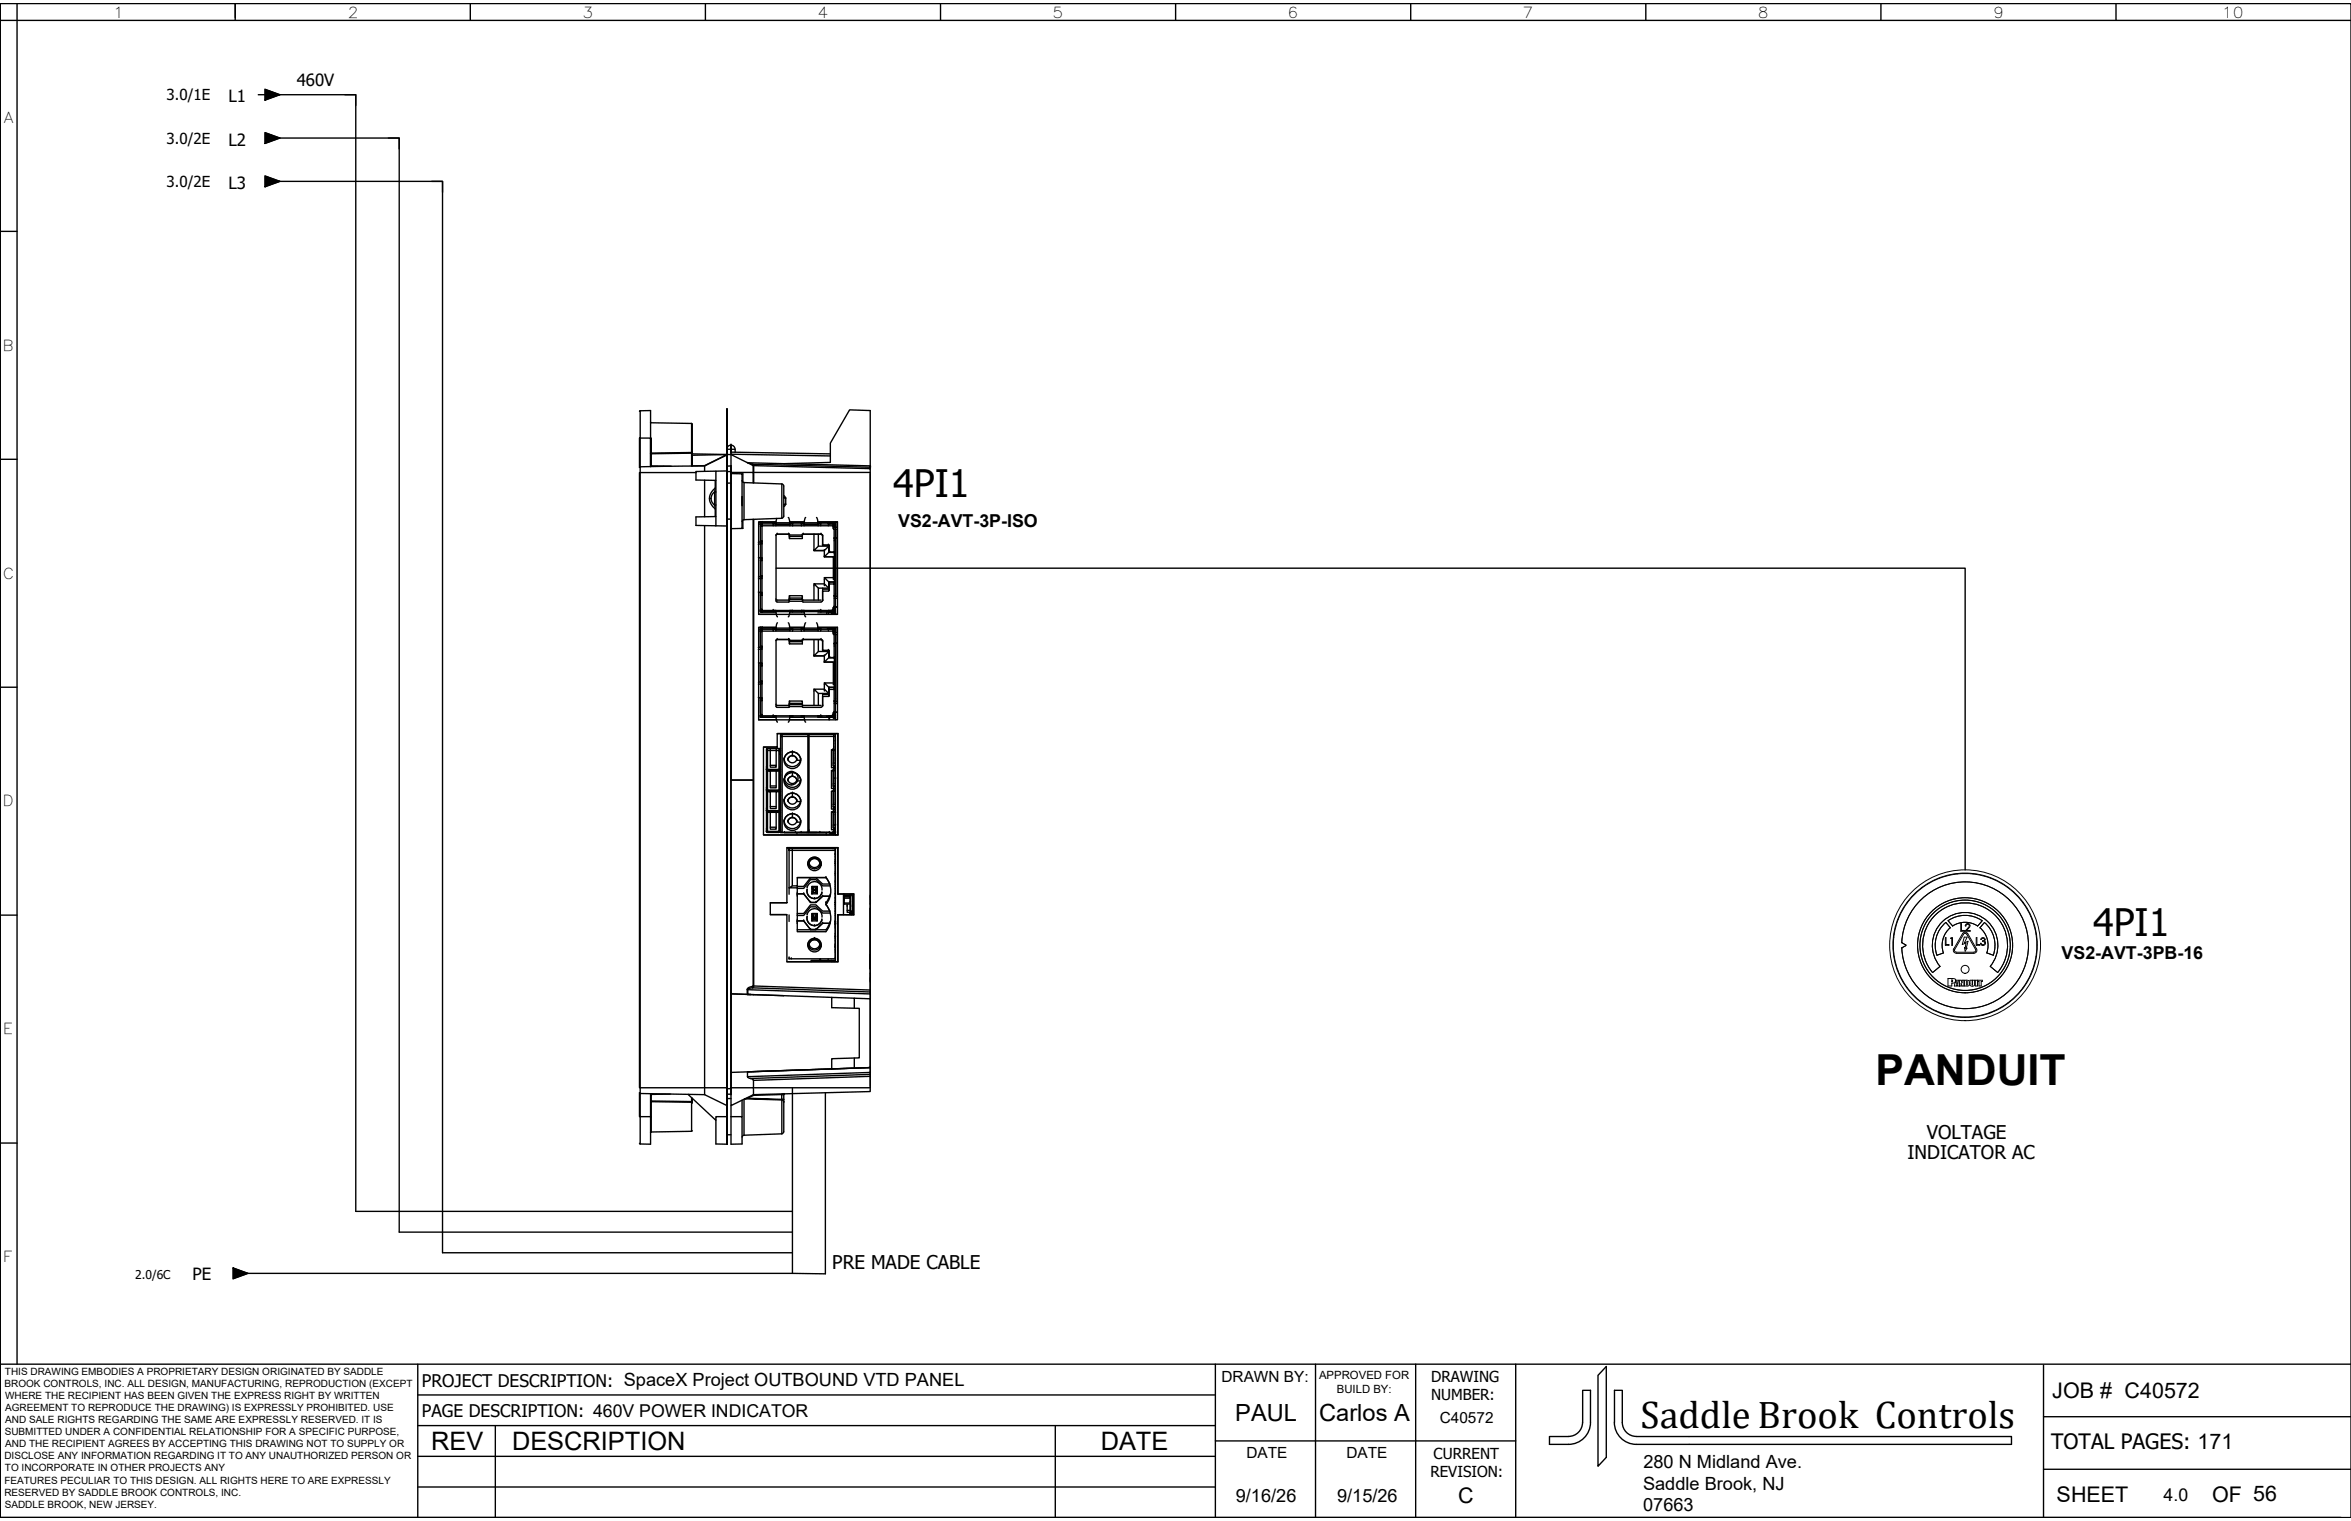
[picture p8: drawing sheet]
<svg xmlns="http://www.w3.org/2000/svg" width="432mm" height="279mm" viewBox="0 0 432 279" stroke-linecap="round" stroke-linejoin="round" font-family="sans-serif">
<defs><g id="words">
<text font-size="7.9" x="344.5" y="199.4">PANDUIT</text>
<text font-size="7.1" x="301.3" y="262.4">Saddle Brook Controls</text>
<g font-size="7">
<text x="164" y="91.3">4PI1</text>
<text x="384.4" y="171.9">4PI1</text>
</g>
<g font-size="4.7">
<text x="79.2" y="266.3">REV</text>
<text x="94" y="266.4">DESCRIPTION</text>
<text x="202.2" y="266.3">DATE</text>
</g>
<g font-size="4.3">
<text x="226.9" y="261.1">PAUL</text>
<text x="242.3" y="261.1">Carlos A</text>
</g>
<g font-size="4">
<text x="376.9" y="256.8">JOB # C40572</text>
<text x="377.7" y="275.9">SHEET</text>
<text x="406.3" y="275.9">OF 56</text>
</g>
<g font-size="3.9">
<text x="376.7" y="266.3">TOTAL PAGES: 171</text>
<text x="267.8" y="276.1">C</text>
</g>
<g font-size="3.5">
<text x="353.9" y="209.1">VOLTAGE</text>
<text x="350.4" y="212.9">INDICATOR AC</text>
<text x="152.9" y="233.2">PRE MADE CABLE</text>
</g>
<g font-size="3.3">
<text x="165" y="96.8">VS2-AVT-3P-ISO</text>
<text x="378.7" y="176.3">VS2-AVT-3PB-16</text>
<text x="301.8" y="269.6">280 N Midland Ave.</text>
<text x="227" y="275.9">9/16/26</text>
<text x="245.6" y="275.9">9/15/26</text>
<text x="301.8" y="273.6">Saddle Brook, NJ</text>
<text x="301.8" y="277.6">07663</text>
</g>
<g font-size="3.2">
<text x="77.5" y="254.8">PROJECT DESCRIPTION: SpaceX Project OUTBOUND VTD PANEL</text>
<text x="77.5" y="260.2">PAGE DESCRIPTION: 460V POWER INDICATOR</text>
<text x="397.4" y="275.7">4.0</text>
</g>
<g font-size="3.1">
<text x="54.5" y="15.7">460V</text>
<text x="42" y="18.8">L1</text>
<text x="42" y="26.8">L2</text>
<text x="42" y="34.7">L3</text>
<text x="35.3" y="235.1">PE</text>
</g>
<g font-size="2.8">
<text x="20.8" y="3.2">1</text>
<text x="63.9" y="3.2">2</text>
<text x="107" y="3.2">3</text>
<text x="150.2" y="3.2">4</text>
<text x="193.3" y="3.2">5</text>
<text x="236.5" y="3.2">6</text>
<text x="279.7" y="3.2">7</text>
<text x="322.9" y="3.2">8</text>
<text x="366" y="3.2">9</text>
<text x="408.1" y="3.2">10</text>
<text x=".7" y="22.5">A</text>
<text x="30.6" y="18.4">3.0/1E</text>
<text x="30.6" y="26.4">3.0/2E</text>
<text x="30.6" y="34.4">3.0/2E</text>
<text x=".5" y="64.4">B</text>
<text x=".5" y="106.3">C</text>
<text x=".5" y="148.1">D</text>
<text x=".6" y="190">E</text>
<text x=".6" y="231.9">F</text>
<text x="224.3" y="253.8">DRAWN BY:</text>
<text x="262.8" y="253.9">DRAWING</text>
<text x="262.8" y="257.2">NUMBER:</text>
<text x="264.4" y="261.4">C40572</text>
<text x="228.9" y="267.9">DATE</text>
<text x="247.3" y="267.9">DATE</text>
<text x="263.3" y="267.9">CURRENT</text>
<text x="262.7" y="271.4">REVISION:</text>
</g>
<text font-size="2.2" x="24.8" y="234.9">2.0/6C</text>
<g font-size="2.1">
<text x="242.3" y="253.3">APPROVED FOR</text>
<text x="245.5" y="255.8">BUILD BY:</text>
</g>
<g font-size="1.8">
<text x=".8" y="254.8">BROOK CONTROLS, INC. ALL DESIGN, MANUFACTURING, REPRODUCTION (EXCEPT</text>
<text x=".9" y="252.6">THIS DRAWING EMBODIES A PROPRIETARY DESIGN ORIGINATED BY SADDLE</text>
<text x=".9" y="257">WHERE THE RECIPIENT HAS BEEN GIVEN THE EXPRESS RIGHT BY WRITTEN</text>
<text x=".9" y="263.7">SUBMITTED UNDER A CONFIDENTIAL RELATIONSHIP FOR A SPECIFIC PURPOSE,</text>
<text x="1" y="259.2">AGREEMENT TO REPRODUCE THE DRAWING) IS EXPRESSLY PROHIBITED. USE</text>
<text x="1" y="261.4">AND SALE RIGHTS REGARDING THE SAME ARE EXPRESSLY RESERVED. IT IS</text>
<text x=".8" y="268.1">DISCLOSE ANY INFORMATION REGARDING IT TO ANY UNAUTHORIZED PERSON OR</text>
<text x="1" y="265.9">AND THE RECIPIENT AGREES BY ACCEPTING THIS DRAWING NOT TO SUPPLY OR</text>
<text x=".8" y="272.5">FEATURES PECULIAR TO THIS DESIGN. ALL RIGHTS HERE TO ARE EXPRESSLY</text>
<text x=".8" y="274.7">RESERVED BY SADDLE BROOK CONTROLS, INC.</text>
<text x=".9" y="270.3">TO INCORPORATE IN OTHER PROJECTS ANY</text>
<text x=".9" y="276.9">SADDLE BROOK, NEW JERSEY.</text>
</g>
</g></defs>
<!-- layer: 0 -->
<path d="M0 278.8h429.9" fill="none" stroke="#767676" stroke-width=".36"/>
<g fill="none" stroke="#000" stroke-width=".25">
<path d="M0 .7h431.8v278.1h-431.8zM0 3.7h431.8M0 .7v278.1M3.1 .7v249.9M43.2 .7v3M47.4 17.4h1.3M48.7 16.4l2.7 1-2.7 1zM49.4 17.4h15.9v205.1h80.2M63.4 17.4h1.9v2M86.4 .7v3M129.6 .7v3M172.7 .7v3"/>
<path d="M215.9 .7v3M259.1 .7v3M302.3 .7v3M345.5 .7v3M388.6 .7v3M48.7 24.4l2.7 1-2.7 1zM48.7 32.3l2.7 1-2.7 1zM49.4 25.4h23.9v200.9h72.2M49.4 33.3h31.9v196.8h64.2M71.3 25.4h2v1.9M79.3 33.3h2v2M0 42.5h3.1"/>
<path d="M117.6 75.5l-.1 .1M119.5 77.5l.1 .1 7.4 .2M127 77.8l.1 .1v5.2l-7.5 .1-.1 .2v2.3M127 77.8v5.4l-7.4 .2v2.2M133.5 75.3h.1M133.5 75.3v8.2M133.5 76.1v-.8v.9M133.5 75.3v.9zM133.5 75.5v5zM133.5 79.1v2.7zM133.5 78.5v3.9zM133.5 75.4v5.1z"/>
<path d="M133.5 75.3v124.5M0 84.4h3.1M117.6 85.7v115.2M119.5 85.7v-5.2h-1.9v5.2M119.6 80.5v2.7l-.1 .2v-8l-1.9 .1-.1 10.4 .1-.2M123.3 85.6h-3.7l-.1 .1M127.1 83.6l6.4-.1-4.1 2-2.3 .1v-2.4h-.1v2.4M127.1 83v.2M127.1 83.4l7.2 .1M127.8 86.8h-10.3v113h11.9v1.3l4.1 2M127.8 86.8v1.4h3.7M129.4 96.6v103.2h4.1"/>
<path d="M129.4 85.6l-11.8 .1M129.4 85.6l4.1-2v2.9M129.4 85.6v1M129.4 88.2v6.7M130.3 91.6a2.72 2.72 0 0 0 1.1 1.9M131 90.6l.3-.3v2.5a1.53 1.53 0 0 1-.3-2.2zM131.4 89.7a2.63 2.63 0 0 0-1.1 1.9h.3M131.4 89.7l-.1 .6 .2 .1M131.4 88.2v1.5M131.4 93.5v1.4M131.5 92.7l-.2 .1 .1 .7M131.5 86.6h-3.7v.2"/>
<path d="M131.5 96.6v-10l2-.1v10.1M131.5 94.9l-3.7 .1v1.5l3.7 .1M131.5 96.6h2M133.5 91.2h.1M133.5 92.9h.1M133.5 85.5h.1M133.5 86.2h.1M133.5 86.2v21.7v-21.1M133.5 86.8h.1M133.5 96.6h.1M133.5 86.5h.1M133.5 83.5v2.1"/>
<path d="M133.5 83.5h.1M133.5 83.7h.1M133.5 83.8h.1M133.5 85.7v-1.9v1.9M133.5 84.2v3.1M133.5 87.3h.1M133.5 84.2h.1M133.5 87.7v-.4v.4M133.5 84.1v3.2M133.5 87.7h.1M133.5 84.2v3.1v-3.1M133.5 84v.2"/>
<path d="M133.5 86.8v8.1M133.5 94.9v104.9M133.5 80.5h.1M133.5 85.7h.1M133.5 89.7h.1M133.5 89.3h.1M133.5 87.3v-3.2v3.2M133.5 83.4h.1M133.5 88.1h.1M133.5 85.9h.1M133.5 85.9v-5.4v5.4M133.5 83.5v-2.1v2.1"/>
<path d="M133.5 81.4h.1M133.5 81.4v-6.1v8.2M133.5 84.8h.1M133.5 97.1h.1M133.5 85.4h.1M133.5 81.8h.1M133.5 88.2h.1M133.5 82.5h.1M133.5 87.4h.1M133.5 81.8v2M133.5 81.8v5.6M133.5 88.8h.1"/>
<path d="M133.5 94.6h.1M133.5 95.3h.1M133.5 83.4v.3zM133.5 83.3h.1M133.5 88.8v6.3M133.5 88.6v18.7M133.5 88.4h.1M133.5 89.8h.1M133.5 92.5h.1M133.5 95h.1M133.5 87v-.2v20.5M133.5 85.3h.1"/>
<path d="M133.5 91.4v.8M133.5 92.3h.1M133.5 84.9v.4v-.2M133.5 83.8v.2v-.2M133.5 90.4v1.9M133.5 91.2v-.1v.1M133.5 93.2h.1M133.5 92.8v27.2v-.5M133.5 89.9h.1M133.5 93.3h.1M133.5 92.6h.1M133.5 94.8h.1"/>
<path d="M133.5 87h.1M133.5 85.1h.1M133.5 84v1.1M133.5 84h.1M133.5 84v8.2M133.5 92.2h.1M133.5 91.1h.1M133.5 88.8v.5zM133.5 88.9v.3zM133.5 92.7v.4zM133.5 83.3v.4zM133.5 83.7v-.4v.4"/>
<path d="M133.5 85.6h.1M133.5 85.5v1.3M133.5 90.3v3.2M133.5 85.6v1.2M133.5 85.6v1M133.5 89.3v.4zM133.5 91.5v5.6M133.5 83.5v.2M133.5 90.4v2.4M133.5 91.4v-1v1.3M133.5 81.8v.7zM133.5 87.4v.8"/>
<path d="M133.5 94.6v.7M133.5 94.6v.4M133.5 88.4v.4M133.5 91.2v.7M133.5 89.2v.6M133.5 92.5v.7M133.5 92.5v.2zM133.5 92.1v.2M133.5 89.1v.7M133.5 95v.3M133.5 91.2v.2M133.5 89.3v.6"/>
<path d="M133.5 89.2v.7M133.5 92.8v-.2v.7M133.5 88.2v.4zM133.5 91.3v-.2v.7M133.5 88.1v.7M133.5 92.6v.2M133.5 88.1v.8M133.5 93.1v.2M133.5 83.3v.1M133.5 89.9v3.3zM133.5 86.5v10.1M133.5 86.6v10"/>
<path d="M133.5 89.7v.7M133.5 90.3h.1M133.5 90.3v.1M133.5 93.5h.1M133.5 89.7v1.9M133.5 91.6v1.9M133.5 91.6h.1M133.5 85.6v-2v2.6M133.5 86.2v.6M133.5 89.7v3.8M133.5 85.6v-2v2.9M133.5 94.9h.1"/>
<path d="M133.5 95v1.5M133.5 86.6v1.6M133.5 83.5v2M133.5 83.7v.1zM133.5 83.8v.4M133.5 87.3v.4M133.5 83.8v.4zM133.5 87.3v.4zM133.5 85.6v.1M133.5 85.7v1.1M133.5 85.5v.2M133.5 80.5v5.2"/>
<path d="M133.5 86.8v-1.1v114.1M133.5 85.7v-5.2v5.4M133.5 80.5v5.4M133.5 80.5v5.4v-.2M133.5 86.8v65.6M133.5 83.8v.3M133.5 83.8v.1v-.3v.5M133.5 87.3v.6v-.3v.1M133.5 83.8v.3zM133.5 83.4v.4zM133.5 84.1h.1M133.5 87.7v.4z"/>
<path d="M133.5 83.4v.7M133.5 87.3v.8zM133.5 85.9v.9M133.5 88.2v.7M133.5 88.2v.8M133.5 93v.1M133.5 95.4h.8M134.2 82.5v-.7a.75 .75 0 0 0-.7 .7M134.3 85.5v57.8h4.1h-4.1M134.3 82.5h-.8v1M134.3 81.8h.1M134.3 82.5h.1"/>
<path d="M134.3 82.5v.6zM134.3 83.1v.4M134.3 83.5l4 2v1.3h21.5M134.3 86.8h4v1.9M134.3 87h2v10.1h-2zM134.3 82.5v118.6M134.3 88.7l-.8 .1M134.3 83.4l18.2 .4M134.3 83.1l18.2 .3M134.3 85.6h-.8M134.3 86.6h-.8M134.3 81.8a.75 .75 0 0 1 .7 .7"/>
<path d="M134.3 81.8v.7M134.3 82.5h.7v.6M136.3 88.3v.1l.3 .2M136.3 91.2v1.7M136.3 87h.1v1.6M136.4 95.5v1.6h-.1M136.6 95.5h-.1l-.2 .3M137.2 85h.1M137.3 85l.9 .3M137.4 85l22.4 .6v.5M138.2 85.3l21.6 .5v.3M138.2 85.3l-.1 .1"/>
<path d="M138.2 85.3l.2 .2M138.3 85.5h.1M138.3 95.4v85.7l21.5 .8M138.4 85.5l21.4 .6v95.8M138.4 85.5v3.2M138.4 95.4v85.7M139.3 95.9h3.2M139.7 96h.2v.2M139.7 96v.2M139.7 96h.1M139.7 96.2h.1M139.7 96.2v.1"/>
<path d="M139.7 96.3h.1M139.7 96.6v.1M139.7 96.6h.1M139.7 96.3h.2h-.2M139.7 96h5.4M139.7 99.5l-.4 .1M139.7 99.5v3M139.9 96.3h.1M139.9 96.3h-.2M139.9 96.2h.1M139.9 96v.2M139.9 96.2l-.1 .1"/>
<path d="M140 96h.1M140 96.2h.1M140 99.4v.5M140 99.4v9.9M140 99.5h-.3M140 99.9l-.7 .1M140 99.4l-.1 .1M140 99.4h-.3M140 96.6h-.3v2.9M140 96v3.4M140 96.3h-.3M140 96.2v.1"/>
<path d="M140 96.6h.1M140 96v.2M140 96.2h12.9M140 96.6h12.9M140 96.3v.3M142 96v.2h.5M142 96.3v.2M142.5 96h-2.5v.2M142.5 96v.2M142.5 96.4v.2M142.5 96.3v.1M142.5 96.4h2.6"/>
<path d="M142.5 95.9h-3.2v17h14.5v-17h-3.6M142.6 96l-.1 .2M142.7 95.2l-.2 .8M142.7 98.1l-.2 .2M142.7 98.1l-.2 .3v12M142.7 98.1h.1M142.7 98.1h2.1M143.6 88.9l.4 .4-.1 5.5-.1 .3-.2 .1M143.6 88.9l-6.9-.3v6.9M143.6 95.2l-6.9 .3M143.6 88.9v6.3M143.9 85.2l8.6-.3v-3.5l3.5-6.1 3.8 .1v10.7"/>
<path d="M144 91.5h.3v1.1h-.3M144 92.8l.3-.2-.3 .5M144 91l.3 .5-.3-.2M144.8 95.1l.3 .9M144.8 98.1l.2 .2M144.8 98.1h.1M145 98.3v.6h2.4v-.4M145 98.3v.6M145 98.3v.2h2.4M145 98.3h.1M145 95.9v.3M145 98.3h2.4"/>
<path d="M145 96.2h.6M145 95.9h2.8M145.1 95.9h2.6M145.1 96.3v.1M145.1 96h2.1M145.1 96v.2M145.1 96.4v.2M145.6 96v.2M145.6 96.3v.3M145.6 96.5v.1M147.2 96v.2M147.2 96.3v.3"/>
<path d="M147.2 96h3M147.2 96.5v.1M147.4 98.3h.1M147.4 98.3v.2M147.5 98.1l-.1 .2M147.5 98.1h.1M147.5 98.1h3.3M147.7 96.4v.2M147.7 96.4h2.5M147.7 96.3v.1M147.7 96.2h-.5M147.7 96v.2"/>
<path d="M148 95.1l-.3 .5v.6M149.5 98.1v3M150 95.1l.2 .9M150.2 95.9v.3M150.2 96h1.9v.2M150.2 96l.1 .2M150.2 96.4l.1 .2M150.2 96.3v.1M150.3 98.1v2.2h1.9v1.2h.9M150.7 96v.2h-.5M150.7 96.3v.2M150.8 98.1l.3 .3"/>
<path d="M150.8 98.1h.1M151.1 98.4h.1M151.1 98.4v1.7h1M151.1 98.4v1.7M151.9 95.9v.1M152.1 96.2v-.2l.1 .2M152.1 96.2h.1M152.1 96.2h.2M152.1 96.3v.3M152.2 96.2h1.2zM152.2 96h.1v.2M152.3 96h.3v.2"/>
<path d="M152.3 96.2h.1M152.6 96h.8M152.9 96.6l.3 .3M152.9 96.2l.1 .2v.7l.2 .1M153 96.6h.1v.2M153 96.9h.1v.3M153 96.5h.2M153 96.3h.4M153.1 96.6l.1-.1v.3M153.2 98.8h.2zM153.2 99.3h.2v2.2M153.2 96.8l.2 .1v.3h.4"/>
<path d="M153.2 96.8l-.1 .1M153.4 96.5h-.2h.2M153.4 98.8v-1.6h-.2v4.3h-.8M153.4 95.9v1h.4M153.4 96.8h-.3M153.4 98.8v.5M153.7 95.9v1M153.7 97.2v12.4M153.8 98.8h-.6v.2h.2M153.8 95.9h-3.6M159.8 87v112.6M133.5 118v14.6"/>
<path d="M133.5 116.2h.1M133.5 109.6h.1M133.5 118h.1M133.5 107.9h.1M133.5 105.5h.1M133.5 104.5h.1M133.5 105.8h.1M133.5 105.5v-1v1M133.5 104.4v1.1M133.5 104.4h.1M133.5 103.9h.1M133.5 106h.1"/>
<path d="M133.5 107.9v43.9v-19.2M133.5 118.6h.1M133.5 107.3h.1M133.5 111.7h.1M133.5 118.1h.1M133.5 117.4h.1M133.5 111.7v6.1M133.5 117.8h.1M133.5 118.6v13.1M133.5 119.5v3.7M133.5 119.5v-.2v.2M133.5 119.5h.1"/>
<path d="M133.5 111.4v6.6M133.5 120h.1M133.5 119.3h.1M133.5 119.5v6.4M133.5 117.9h.1M133.5 111.6v2.6zM133.5 111.7v.4M133.5 117.4v.7M133.5 117.8v.3M133.5 120v.2M133.5 119.8v.2zM133.5 119.3v.2"/>
<path d="M133.5 117.9v.4M133.5 117.4v.5M133.5 111.7v.1M133.5 111.3v3.3zM133.5 112.9v5.1M133.5 107.9v6.7v-1.7M133.5 116.2v1.7M133.5 108v1.6M133.5 104.2v.3zM133.5 105.5v.3M133.5 104.2v.3M133.5 104.2h.1"/>
<path d="M133.5 104.2v.1M133.5 105.5v.2M133.5 104.3v.1zM133.5 105.7v.1M133.5 104.1v.1M133.5 105.7h.1M133.5 105.7v.2M133.5 104.1v.3zM133.5 105.5v.4M133.5 103.9v.3M133.5 105.8v.2M133.5 103.9v.5"/>
<path d="M133.5 105.5v.5zM133.5 103.9v.5zM139.3 108.8h.4M139.3 102.4l.4 .1M139.3 112.8h3.3M139.7 116v-.3v3.2M139.7 115.3h.2v.3M139.7 115.3v.3M139.7 115.3h.1M139.7 115.6h.1M139.7 115.6v.1M139.7 112v.1"/>
<path d="M139.7 112.1h.1M139.7 112v.4M139.7 112.4h.1M139.7 112.1v.3M139.7 102.9v3M139.7 105.8l.3-.1v.6M139.7 115.7h.1M139.7 115.9v.1M139.7 115.9h.1M139.7 102.6h.3M139.7 109h.3M139.7 115.7h.2h-.2"/>
<path d="M139.7 109.3h.3M139.7 102.4v.5M139.7 108.8v3.3M139.7 112.4h.2M139.7 116h.1M139.7 112.1h.2M139.7 118.9l-.4 .1M139.7 102.5h.3M139.7 108.8h.3v3.3M139.7 105.9v2.9M139.7 118.9v2.9M139.7 105.9l-.4 .1"/>
<path d="M139.8 112.1l.1 .1M139.9 115.6h.1M139.9 115.6l-.2 .1M139.9 112.2v.2h-.2M139.9 112.4h.1M139.9 112.1l-.2 .1M139.9 112.1h.1M139.9 112.1l.1 .1M139.9 115.7h.1M139.9 112.1v.3M139.9 112.1h-.2M139.9 102.9l.1 .1"/>
<path d="M139.9 109.3h.1M139.9 115.5h.1M139.9 115.3v.3M139.9 115.5v.1M139.9 112.2h.1M139.9 115.5l-.1 .1M140 115.3h.1M140 115.5h.1M140 112.4h2.5M140 112.4h.1M140 112.2v.2M140 102.4v.6l-.3-.1"/>
<path d="M140 112.2h.1M140 112.1h.1M140 118.7v.6h-.7M140 118.7v10h-.3M140 115.6l-.1 .1M140 105.9h-.3M140 118.9h-.3M140 105.8l-.1 .1M140 106.3h-.7M140 118.7l-.1 .2M140 118.7l-.3 .1M140 115.3v3.4"/>
<path d="M140 115.6l-.3 .1M140 115.6h.1M140 115.3v.2M140 115.9h.1M140 115.9h12.9M140 115.9l-.3 .1M140 112.1v.3M140 115.3v.3M140 112.1h2.5M142 112.1h.1M142 112.1h10.9M142 112.1v.3h-2v-.2"/>
<path d="M142 112.1l.5 .1M142 115.3v.3l.5-.1M142 115.7v.2M142.5 112.1v.3M142.5 115.3l-2.8 .1M142.5 115.3h-2.5v.2M142.5 115.4v.2M142.5 112.4l.3 .9M142.5 115.7v.2M142.5 115.4h2.6M142.5 112.4h2.6M142.5 115.7h2.6"/>
<path d="M142.5 110.4l.2 .2M142.5 117.7v12l.2 .2h2.1l.2-.1M142.5 104.4h218.4v55.4M142.6 115.4l-.1 .3M142.7 117.5l-.2 .1M142.7 117.5l-.2 .2M142.7 117.5h.1M142.7 117.5h2.1M142.8 114.4l-.3 1M144.8 114.4l.3 1M144.8 117.5l.2 .1M144.8 117.5h.1"/>
<path d="M145 110.4l-.2 .2h-2.1M145 109.4v.6l-.2 .2h-2.1l-.2-.2M145 110.1v-.2h2.4v.2M145 110.1h.1M145 110.4h.1M145 117.7v.6M145 117.6v.7h2.4v-.7M145 117.6h.1M145 117.6v.3h2.4M145 115.2l.1 .5M145 110.1h2.4M145 112.8h2.8"/>
<path d="M145 110.4v.1M145 110.4h2.4M145 117.6h2.4M145 115.5l.6 .1M145.1 112.1h.5v.3M145.1 115.3h2.1M145.1 115.4v.2M145.1 112.4l-.3 .9M145.1 112.1v.3M145.1 115.7v.2M145.1 112.4h2.6M145.6 115.3v.3"/>
<path d="M145.6 115.7v.2M145.6 112.1l-.5 .1M145.6 115.9h.1M147.2 115.3v.3M147.2 115.7v.2M147.2 115.3h.5M147.2 112.1l.5 .1M147.2 115.9h.1M147.4 109.9v-.5h-2.4v.7M147.4 110.1h.1M147.4 110.4h.1M147.4 117.6h.1"/>
<path d="M147.4 110.1l.1 .1h3.3M147.4 110.4l.1 .2h3.3M147.5 117.5l-.1 .1M147.5 117.5h.1M147.5 117.5h3.3M147.7 115.4v.2M147.7 112.4l.3 .9M147.7 112.4v-.3h-.5v.3M147.7 115.7v.2M147.7 115.4h2.5M147.7 115.7h2.5M147.7 115.5l-.5 .1"/>
<path d="M147.7 115.4v.3M147.8 115.2l-2.7 .1M148 114.4l-.3 1M149.5 101.1h.1M149.5 107.3v2.9M149.5 117.5v3M149.5 101.1h1.9M150 114.4l.2 1M150.2 115.2h3.6v17h-14.5v-17h3.2l-3.2 .1M150.2 112.8h3.5M150.2 115.3v.4M150.2 115.4l.1 .2"/>
<path d="M150.2 115.7l.1 .2M150.2 115.3h.5M150.2 112.4h1.6M150.3 108l-.8-.7h1.9l.8 .7M150.3 100.3l-.8 .8h1.9M150.3 119.7l-.8 .8h1.9M150.3 117.5v2.2h1.9v1.1l1 .1M150.7 115.3h1.4l.1 .2M150.7 115.3v.3l-.5-.1M150.7 115.7v.2M150.7 112.1h.1M150.7 112.1h-.4l-.1 .3h-2.5"/>
<path d="M150.8 117.5l.3 .3M150.8 117.5h.1M150.9 112.4h.1M151.1 110.3l-.3 .3M151.1 108.2h.1M151.1 100.1h.1M151.1 108.6h.1M151.1 110.3h.1M151.1 117.8h.1M151.1 119.5h.1M151.1 117.8v1.7h1M151.1 108.2h1"/>
<path d="M151.1 100.1h1M151.1 108.6v1.7M151.1 117.8v1.7M151.1 110.3v.1M151.1 119.5h1M151.4 101.1h.1M151.4 102.3h.1M151.4 102.3h1.7v4.1M151.4 102.3h1.8M151.4 106.1v1.5M151.8 112.4h.1M151.8 112.4h.5"/>
<path d="M151.8 112.4v.4M151.8 115.3h.1M152.1 100.1l.2 .2M152.1 119.5l.2 .1M152.1 115.5v-.2l.1 .2M152.1 115.5h.1M152.1 115.5h.2M152.1 112.4v-.2l.1 .2M152.1 112.4h.1M152.1 112.4h.2M152.1 100.1h.1M152.1 112.1v.3h-1.4v-.3l-.4 .1"/>
<path d="M152.1 108.6h-1v1.7M152.1 119.5h.1M152.1 115.7v.2M152.2 115.5h1.2zM152.2 112.4h1.2zM152.2 112.4h.1M152.2 112.1v.1M152.2 112.4v.4M152.2 115.3h.1M152.2 115.3h.1v.2M152.2 112.2h.1v.2M152.2 100.3l-.8 .8v1.2l.8-.8"/>
<path d="M152.2 119.7l-.8 .8M152.3 101.3l.1 .1M152.3 107.4l.1-.1h.8v4.2M152.3 108.4l-.2 .2M152.3 107.1h.1M152.3 100.3h.1M152.3 101.3h.1M152.3 107.4h.1M152.3 108.5h.1M152.3 119.6h.1M152.3 100.3v1M152.3 107.4v1.1"/>
<path d="M152.3 119.6v1.1M152.3 115.3h.3v.2M152.3 115.5h.1M152.3 112.2h1.1M152.3 112.4h.1M152.4 106.9l-.1 .2M152.4 106.9h.8v.4M152.4 101.5h1M152.4 101.5h.1M152.6 115.3h.8M152.6 112.2v.2M152.7 112.1v.1"/>
<path d="M152.7 112.4v.4M152.7 115.3h.1M152.7 115.5v.1M152.8 112.4v.4M152.9 115.9l.3 .3M152.9 115.6l.1 .1M152.9 115.5l-12.9 .1M152.9 112.1h.1M152.9 115.3h.1M152.9 112.1v.1M153 112h.1M153 112l-.1 .1h-.8"/>
<path d="M153 116.3h.1v.3M153 115.9h.1v.3M153 111.7v.3l-.1 .1M153 115.7v.7l.2 .2M153 115.7h.4M153 115.8h.2M153.1 106.1h-1.7l.8 .8M153.1 106.9h-.9v1.1h-1.9v2.2M153.1 111.5v.3h-.1M153.1 115.9l.1-.1v.4M153.1 101.5h.1M153.1 111.8l.1 .1"/>
<path d="M153.1 107.3h.1M153.2 111.5l-.2 .1 .2-.1M153.2 101.5h.2M153.2 107.3h.2v2.1h-.2h.2M153.2 111.5h.2zM153.2 109.9h.2v2.9M153.2 111.5h.1M153.2 118.2h.2zM153.2 118.7h.2v2.1M153.2 112v.2M153.2 109.4v.2h.2v.3h.4M153.2 116.2h.2v.4h.4"/>
<path d="M153.2 101.5v5.4h.2M153.2 101.5h.1M153.2 111.9h.1M153.2 111.5v.4h-.2M153.2 111.8h.2M153.2 116.1h.2h-.2M153.2 106.8l-.1 .1M153.2 107.2l-.1 .1M153.2 111.5h.6M153.2 111.6h.2M153.2 116.2l-.1 .1M153.3 111.6v.2"/>
<path d="M153.3 112v.2M153.4 112.5v-.1v.1h-.5v.3h.5M153.4 109.1h.1M153.4 112h-.4h.4M153.4 112.8h-.5M153.4 101.5v.1h-.2M153.4 101.6v5.7h-.2M153.4 109.4h.1M153.4 115.9h-.2h.2M153.4 118.2v-1.6h-.2v4.2h-.8M153.4 112.4h.1M153.4 109.4v.2h.4"/>
<path d="M153.4 115.3v.9h.4M153.4 118.2v.1M153.4 116.2h-.3M153.7 115.3v.9M153.7 116.6v12.3M153.8 118.2h-.6v.1h.2v.4M153.8 115.2l-3.6 .1M0 126.2h3.1M133.5 132.6h.1M133.5 131.8h.1M133.5 130h.1M133.5 125.9h.1"/>
<path d="M133.5 125.5v-.4v.4M133.5 125.1h.1M133.5 122.8v2.7M133.5 122.8h.1M133.5 127.6h.1M133.5 130v.3zM133.5 127.3v2.7M133.5 127.3v.5M133.5 125.5h.1M133.5 127.6v-.5v3.1M133.5 130.3h.1M133.5 125.9v4.3"/>
<path d="M133.5 127.8v2.7M133.5 120.2h.1M133.5 124.6h.1M133.5 127.3h.1M133.5 130.3v.2v-.2M133.5 125.8v.1v-.1M133.5 125.8h.1M133.5 124.8v.9M133.5 122.9v2.8M133.5 127.5v-2.7v6.9M133.5 124.7h.1M133.5 131.7h.1"/>
<path d="M133.5 130.5h.1M133.5 125.7h.1M133.5 127.1h.1M133.5 131.8v.4M133.5 125.1v.8M133.5 130v.3M133.5 127.3v.3M133.5 125.5v.4M133.5 124.6v.2M133.5 125.6v.2M133.5 122.8v.2M133.5 125.7v.2"/>
<path d="M133.5 124.7v.2zM133.5 130.2v.3zM133.5 125.7v.3M133.5 130.2v.3M139.3 128.1l.4 .1M139.3 121.8h.4M139.3 132.2h3.3M139.7 131.7h.2h-.2M139.7 131.5v-.1v.3M139.7 131.5h.1M139.7 131.7h.1M139.7 131.4v.3"/>
<path d="M139.7 121.8v3.5v-3h.3M139.7 125.1h.3v.5M139.7 121.9l.3 .1M139.7 128.3h.3M139.7 128.2v3.2M139.7 131.7h.2M139.7 131.4h.2M139.7 131.4h.1M139.7 121.8h.3M139.7 128.2h.3M139.7 125.3v2.9M139.7 125.3h-.4"/>
<path d="M139.8 131.4l.1 .1M139.8 131.7h2.7M139.9 131.7v-.2v.2M139.9 131.7h.1M139.9 131.4l-.2 .1M139.9 131.4h.1M139.9 131.4l.1 .1M139.9 131.4h-.2M139.9 122.3h.1M139.9 128.7h.1M139.9 121.8v.1M139.9 128.2v.1"/>
<path d="M139.9 131.5h.1M140 131.7h2.5M140 131.7h.1M140 131.5v.2M140 121.8v.5M140 131.5h.1M140 125.2l-.3 .1M140 125.1l-.1 .2M140 125.6l-.7 .1M140 128.2v3.2M140 131.4h.1M140 131.5h2.5"/>
<path d="M140.2 137.2h2.5v-2.5h11.2v18.7h-13.7zM140.8 137.9h.2v3.4h2.1v.2h-2.1v-.2h-.2zM141 137.5h-.2v.4M141.5 137.5h1.1M142 131.5h.1M142 131.5h10.9M142 131.5v.2h-2v-.2M142 131.5h.5M142.5 131.5v.2M142.5 131.7l.3 1M142.5 131.7h2.6M142.5 129.4l.2 .2h2.1l.2-.2"/>
<path d="M142.7 137.2h-2.5M143.1 137.5h-.5v.4h-1.1v-.4h-.5v.4h.5v3h1.1v-3h.5v3.4h.2M143.3 138.2h.1M143.3 138.5h.1M143.3 137.5h.1M143.4 138.5h-.1h.1M143.4 137.9h-.1v-.4h-.2v.4h.2v3.4M143.4 135.3h.3v17.6h-.3zM143.4 135.3v-.4h.3v.4h4.7v-.4h.2v.4h4.5M143.7 134.9h4.7M145 132.2h2.8M145 128.8v.6"/>
<path d="M145 129.4v-.2h2.4v.2M145 129.4h.1M145 129.8h.1M145 129.4v.1M145 129.4h2.4M145 129.8h2.4M145.1 131.5h.5v.2M145.1 131.7l-.3 1M145.1 131.5v.2M145.1 131.7h2.6M145.5 138.8a.84 .84 0 0 1 .8 .7M145.5 138.8a.84 .84 0 0 0-.8 .7"/>
<path d="M145.5 138.8a.84 .84 0 0 1 .9 .8M145.5 138.8l-.6 .3-.2 .5M145.5 138.1a1.53 1.53 0 0 1 1.6 1.4M145.5 138.1a1.53 1.53 0 0 0-1.5 1.4M145.5 138.8h.1M145.5 138.1h.1M145.5 138.1v.7M145.6 131.5h-.5M146.4 139.3a.84 .84 0 0 1-.9 .8 .84 .84 0 0 1-.8-.8M146.4 139.7h.6M147.1 139.3a1.53 1.53 0 0 1-1.6 1.5 1.53 1.53 0 0 1-1.5-1.5M147.2 131.5h.5"/>
<path d="M147.4 129.2v-.4h-2.4v.6M147.4 129.4h.1M147.4 129.8h.1M147.4 129.4l.1 .2h3.3M147.4 129.8l.1 .1h3.3M147.7 131.7l.3 1M147.7 131.7v-.2h-.5v.2M148.6 134.9h4.5M149.5 120.5h.1M149.5 126.6v3M149.5 120.5h1.9M150.2 131.7h1.6"/>
<path d="M150.3 127.4l-.8-.8h1.9l.8 .8M150.7 131.5h.1M150.7 131.5h-.4l-.1 .2h-2.5M150.9 131.7h.1M151.1 129.6l-.3 .3M151.1 127.6h.1M151.1 127.9h.1M151.1 129.6h.1M151.1 127.6h1M151.1 127.9v1.7M151.1 129.6v.1M151.4 120.5h.1"/>
<path d="M151.4 121.6h.1M151.4 121.6h1.7v4.2M151.4 121.6h1.8M151.4 120.5v1.1M151.4 125.5v1.4M151.8 131.7h.1M151.8 131.7h.5M152.1 131.7v-.2l.1 .2M152.1 131.7h.1M152.1 131.7h.2M152.1 127.9h-1v1.7M152.2 131.7h1.2z"/>
<path d="M152.2 131.7h.1M152.2 131.5h.1v.2M152.2 120.8l-.8 .8M152.3 120.6l.1 .2M152.3 131.5h.1M152.3 131.7v.5M152.3 134.8v.1M152.3 126.4l.1-.1h.8v.3M152.3 126.8l.1-.2h.8v4.3M152.3 127.8l-.2 .1M152.3 126.4h.1M152.3 120.7h.1"/>
<path d="M152.3 126.8h.1M152.3 127.8h.1M152.3 126.7v1.1M152.3 131.7h.1M152.4 131.5h1M152.4 131.7v.5M152.4 134.8v.1M152.4 120.8h1M152.4 120.8h.1M152.6 131.5v.2M152.7 137.8h.3v2.9M152.8 131.5h-.1h.1"/>
<path d="M152.9 131.5h.1M153 137.8h.1M153 137.8h.4M153 131.4l.4 .1M153 131.4h.1M153 131.4l-.1 .1h-.8v.2h-1.4v-.2h-.4M153 131.3l-.1 .2M153.1 131.8v.1h.3M153.1 125.5h-1.7l.8 .7M153.1 131.7v.1M153.1 131.8h.3M153.1 134.9h.3v.4"/>
<path d="M153.1 135.3h.3v2.5M153.1 135.3v2.5h-.4v3.2h.4v.5h-.4v3.3h.7v.6M153.1 134.9v.4M153.1 130.9v.2h-.1M153.1 126.3l-.9-.1v1.2h-1.9v2.2M153.1 131.1l.1 .1M153.2 130.8l-.2 .2 .1 .4M153.2 120.8h.2M153.2 126.6h.2v2.2M153.2 128.8h.2zM153.2 129.2h.2v1.7h-.2h.2v1.3M153.2 130.9h.1"/>
<path d="M153.2 130.9l-.2 .1M153.2 128.8v.1h.2v.3h.4M153.2 121v5.3h.2M153.2 120.8h.1M153.2 131.2h.1M153.2 130.9v.3h-.2M153.2 126.5l-.1 .1M153.2 126.2h-.1M153.2 131.2h.2M153.2 120.8v.2M153.2 130.9h.6M153.2 130.9h.2"/>
<path d="M153.3 131.8h.1M153.3 131.4h.1M153.3 131.7v.1M153.4 131.1v.1M153.4 130.9v.3M153.4 130.9h.1M153.4 137.4h.1M153.4 136.1h.1M153.4 137.8h.1M153.4 139.2v.2M153.4 136.6h.1M153.4 137.1h.1"/>
<path d="M153.4 139.6v.1M153.4 137.8h-.3v2.4M153.4 137.9h.1M153.4 139.2h.1M153.4 137.8v2.4M153.4 136h.1M153.4 135.5h.1M153.4 135.2h.1M153.4 138.4h.1M153.4 138h.1M153.4 136.2h.1M153.4 138.8h.1"/>
<path d="M153.4 131.5h-.1h.1M153.4 128.4h.1M153.4 131.4h-.4h.4M153.4 120.8v.2h-.2M153.4 121v5.6h-.2M153.4 128.8h.1M153.4 131.8h-.1h.1M153.4 128.8v.1h.4M153.4 134.8v18.6M153.9 134.8v18.6M153.9 134.7l-11.2 .1M133.5 141.7h.1"/>
<path d="M133.5 144.2v1v-1M133.5 148.9h.1M133.5 143.3h.1M133.5 141.7v2.5v-1M133.5 144.2h.1M133.5 145.2h.1M133.5 152.4h.1M133.5 152.3v5M133.5 152.3h.1M133.5 152.3v10.1M133.5 157.3v5.1M133.5 156v2.7z"/>
<path d="M133.5 152.4v9.8M140.2 153.4h13.7M140.8 141.3l.2 .2M140.8 145.1l.2 .2M140.8 148.9l.2 .2M140.8 152.7l.2 .2M140.8 141.3h.1M140.8 145.1h.1M140.8 148.9h.1M140.8 152.7h.1M140.8 141.6h.2v3.5h-.2zM140.8 145.4h.2v3.7h2.1v-.2h-2.3z"/>
<path d="M140.8 152.7h2.3v.2h-2.1M140.8 152.7v-3.5h.2v3.7M140.8 141h.1M140.8 144.8h.1M140.8 148.6h.1M140.8 152.4h.1M140.8 141.3v.3M140.8 145.1v.3M140.8 148.9v.3M141 152.9h.1M141 141.6h.5v3.1h1.1v-3.1h.5M141 145.1h2.1v.2h-2.1z"/>
<path d="M141 145.4h.5v3.1h1.1v-3.1h.5M141 149.2h.5v3.1h1.1v-3.1h.5M141 152.9h2.1M141.5 152h1.1M141.5 141.6h1.1M141.5 145.4h1.1M141.5 149.2h1.1M141.5 140.6h1.1M141.5 144.4h1.1M141.5 148.2h1.1M143.1 152.9h.1M143.1 145.4h.2v3.5h-.2z"/>
<path d="M143.1 149.2h.2v3.5h-.2zM143.3 141.3l-.2 .2M143.3 145.1l-.2 .2M143.3 148.9l-.2 .2M143.3 152.7l-.2 .2M143.3 142h.1M143.3 145.8h.1M143.3 149.6h.1M143.3 142.3h.1M143.3 146.1h.1M143.3 149.9h.1M143.3 141.3h.1"/>
<path d="M143.3 145.1h.1M143.3 148.9h.1M143.3 152.7h.1M143.3 141h.1M143.3 144.8h.1M143.3 148.6h.1M143.3 152.4h.1M143.3 141.3v.3h.1M143.3 145.1v.3h.1M143.3 148.9v.3h.1M143.4 142.3h-.1h.1M143.4 146.1h-.1h.1"/>
<path d="M143.4 149.9h-.1h.1M143.4 145.1h-.3v-3.5h.2v3.5M143.4 152.9h.1M143.4 152.9h10M143.4 152.6h.1M143.7 152.9h4.9M144.1 152.9h2M144.1 152.9h.1M144.1 152.9h3.1M144.5 155.7h9.4v8.5h2.9v3.9l-2.9-.1v8.7h-9.4v-8.7h-3v-2.2h3zM144.7 150.7a.84 .84 0 0 0 .8 .8 .84 .84 0 0 0 .9-.8M144.9 155.9h.1"/>
<path d="M144.9 155.9v.3v-.3h.6M145.5 142.6a.84 .84 0 0 1 .8 .7M145.5 142.6a.84 .84 0 0 0-.8 .7M145.5 146.4a.84 .84 0 0 1 .8 .7M145.5 146.4a.84 .84 0 0 0-.8 .7M145.5 150.2a.84 .84 0 0 1 .8 .6M145.5 150.2a.84 .84 0 0 0-.8 .6M145.5 142.6a.84 .84 0 0 1 .9 .8h.6M145.5 142.6l-.6 .2-.2 .6M145.5 146.4a.84 .84 0 0 1 .9 .8M145.5 146.4l-.6 .2-.2 .6M145.5 150.2a.84 .84 0 0 1 .9 .8h.6"/>
<path d="M145.5 150.2a.84 .84 0 0 0-.8 .8M145.5 141.9a1.53 1.53 0 0 1 1.6 1.4M145.5 141.9a1.53 1.53 0 0 0-1.5 1.4M145.5 145.7a1.53 1.53 0 0 1 1.6 1.4M145.5 145.7a1.53 1.53 0 0 0-1.5 1.4M145.5 149.5a1.53 1.53 0 0 1 1.6 1.3M145.5 149.5a1.53 1.53 0 0 0-1.5 1.3M145.5 142.6h.1M145.5 146.4h.1M145.5 150.2h.1M145.5 141.9h.1M145.5 145.7h.1"/>
<path d="M145.5 149.5h.1M145.5 141.9v.7M145.5 145.7v.7M145.5 149.5v.7M146.1 152.9h4.5M146.1 152.9h.1M146.4 152.9v.5M146.4 143.1a.84 .84 0 0 1-.9 .8 .84 .84 0 0 1-.8-.8M146.4 146.9a.84 .84 0 0 1-.9 .8 .84 .84 0 0 1-.8-.8M146.4 147.2h.6M146.7 152.9h3.3M147.1 143.1a1.53 1.53 0 0 1-1.6 1.5 1.53 1.53 0 0 1-1.5-1.5"/>
<path d="M147.1 146.9a1.53 1.53 0 0 1-1.6 1.5 1.53 1.53 0 0 1-1.5-1.5M147.1 150.7a1.53 1.53 0 0 1-1.6 1.5 1.53 1.53 0 0 1-1.5-1.5M147.2 152.9h.1M147.2 152.9h5.1M148.1 152.9h3.3M148.4 158.5a1.24 1.24 0 0 0 1.1 1.1 1.24 1.24 0 0 0 1.3-.9M148.4 152.9v-17.6h.2v17.6M148.4 158.4a1.24 1.24 0 0 1 1.5-.9 1.24 1.24 0 0 1 .9 1.5M148.6 152.9h4.8M148.6 152.9h.1M148.6 152.6h.1M148.6 158.5a1.01 1.01 0 0 0 1 .9 1.01 1.01 0 0 0 1-.8"/>
<path d="M148.6 158.5a1.01 1.01 0 0 1 1.1-.8 1.01 1.01 0 0 1 .9 1M150.6 152.9h1.7M150.6 152.9h.1M150.6 158.7a1.01 1.01 0 0 0-1.3-1 1.01 1.01 0 0 0-.5 1.6M150.6 158.7l-.2 .6M151.7 152.9v.5M152.3 152.9h.1M152.4 152.9v.5M152.4 152.9l.3 .3M152.7 141.5h.3v3M152.7 145.4h.3v2.9M152.7 149.1h.3v3"/>
<path d="M152.8 153.2h.1M152.8 153.2h.3M153 141.5h.4M153 141.5h.1M153 145.4h.4M153 145.4h.1M153 149.1h.4M153 149.1h.1M153 152.9h.4M153 152.9h.1M153 140.2h.4M153 144h.4"/>
<path d="M153 147.8h.4M153 151.6h.4M153 152.9v.1M153 153.2v.2M153 140.5h.4M153 144.3h.4M153 148.1h.4M153 151.9h.4M153.1 155.7v.2M153.1 153.2h.1M153.2 152.9h-.5M153.4 158.6h.1"/>
<path d="M153.4 158.5h.1M153.4 156.9h.1M153.4 158.2h.1M153.4 158.7h.1M153.4 156.7h.1M153.4 158.3h.1M153.4 159h.1M153.4 157.4h.1M153.4 157.9h.1M153.4 157h.1M153.4 141.2h.1M153.4 145h.1"/>
<path d="M153.4 148.8h.1M153.4 144.8v-.3h-.3v3.3M153.4 149.3h.1M153.4 151.5v.1M153.4 142.9v.1M153.4 141.5h.1M153.4 145.4h.1M153.4 149.1h.1M153.4 145.4h-.7v3.2h.4v.5h-.4v3.3h.4v.5M153.4 152.4v-.3h-.3v.3h.3v.5M153.4 152.9h.1M153.4 143v.1"/>
<path d="M153.4 152.6h.1M153.4 149.6v.1M153.4 143.4h.1M153.4 141.5h-.3v2.5M153.4 149.1h-.3v2.5M153.4 153.3h.1M153.4 141.5v2.5M153.4 145.4v2.4M153.4 149.1v2.5M153.4 153v.4M153.4 147h.1M153.4 143h.1"/>
<path d="M153.4 147.4h.1M153.4 146.6h.1M153.4 153l-.3 .2M153.4 152.9l-.3 .3M153.4 153h.1M153.4 151.5h.1M153.4 142.9h.1M153.4 141.1v-.4h-.3v.3h.3v.5M153.4 155.9h-.5M153.4 149.2h.1M153.4 156.2v-.3h-7.9v.3h-.6v8.1M153.4 151.6h.1"/>
<path d="M153.4 141h.1M153.4 144.8h.1M153.4 152.4h.1M153.4 148.6v-.3h-.3v.3h.3v.5M153.4 149.2v.1M153.4 155.7v20.9M153.9 155.7v8.5M153.9 155.7h-9.4M0 168.1h3.1M133.5 166.9h.1M133.5 178h.1M133.5 162.4h.1"/>
<path d="M133.5 162.4v37.4M133.5 162.2h.1M133.5 178.8h.1M133.5 177.4h.1M133.5 177.5v1.5M133.5 179h.1M133.5 177.5h.1M133.5 165.8h.1M133.5 167.4v-1.6v1.6M133.5 167.4h.1M133.5 167.4v.1M133.5 167.5h.1"/>
<path d="M133.5 175.3v2.7M133.5 175.1v3.7M133.5 170.5v3.9zM133.5 162.8v37M133.5 162.2v37.6M141.5 168h3M144.5 176.7h9.4M144.5 165.8h-3M144.9 176.1h.1M144.9 168.1v1.2M144.9 175.8v.3M144.9 176.1h8.5"/>
<path d="M145.3 176.1h.1M145.5 162.7l-.6 .4h1.5M146.4 162.7v8.5h5.3a3.9 3.9 0 0 0 0-5M146.4 163.9v.7M146.4 164.2h1.2M146.4 161.2h5.3M147.6 164.2l1.3 1.6h1M147.6 164.2h.1M147.6 169.2h.1M147.6 169.2h-1.2h1.2l1.3 1.6M147.6 164.2l1.3 1.6M147.6 169.2l1.3 1.6"/>
<path d="M148.3 163.3a1.39 1.39 0 0 0 1.3 1.8M148.3 168.3a1.39 1.39 0 0 0 1 1.7 1.39 1.39 0 0 0 1.6-1M148.3 163a1.39 1.39 0 0 1 1.6-1 1.39 1.39 0 0 1 1.1 1.5M148.3 168a1.39 1.39 0 0 1 1.6-1.1 1.39 1.39 0 0 1 1.1 1.6M148.3 163h.1M148.3 168h.1M148.4 173.5a1.24 1.24 0 0 0 1.1 1 1.24 1.24 0 0 0 1.3-.9M148.4 173.3a1.24 1.24 0 0 1 1.5-.9 1.24 1.24 0 0 1 .9 1.5M148.6 173.5a1.01 1.01 0 0 0 1 .8 1.01 1.01 0 0 0 1-.8M148.6 173.4a1.01 1.01 0 0 1 1.1-.8 1.01 1.01 0 0 1 .9 1M148.9 165.8h.1M148.9 170.8h.1"/>
<path d="M148.9 165.8h1M148.9 170.8h1M149.1 169.2h.1M149.1 164.2h.1M149.1 162.8h1l-.2 .3M149.1 163.2v-.4l.3 .3v.5l-.3 .2M149.1 167.8h1l-.2 .3M149.4 168.9v-.5h.5v.5h-.5l-.3 .3M149.4 168.4l-.3-.2v1h1l-.2-.3M149.4 163.4l-.3-.2v1M149.4 163.4h.5v.5h-.5zM149.4 163.6h.5l.2 .2"/>
<path d="M149.4 163.1h.5v.5M149.4 168.6v-.5h.5v.5M149.4 168.1l-.3-.3v1l.3-.2M149.4 168.6h.5l.2 .2h-1M149.4 163.9l-.3 .3M149.6 165.1h.1M149.6 170.1h.1M149.6 172.4h.1M149.9 168.4l.2-.2v1M149.9 163.4l.2-.2v1h-1M149.9 165.8h.1M149.9 170.8h.1"/>
<path d="M149.9 163.9l.2 .3M150.1 162.8v.4M150.1 167.8v.4M150.6 173.6a1.01 1.01 0 0 0-1.3-.9 1.01 1.01 0 0 0-.5 1.5M150.6 173.6l-.2 .6M150.7 176.4v-.3v.3M150.7 176.1v.3v-.3M150.9 164a1.39 1.39 0 0 1-1.3 1.1M151 164h.1M151 169h.1M151.1 164.6h.1M151.1 164.6h1.3h-1.3l-1.2 1.2"/>
<path d="M151.1 169.6h.1M151.1 169.6h1.3h-1.3l-1.2 1.2M151.1 164.6l-1.2 1.2M151.1 169.6l-1.2 1.2M151.7 166.2l.7 1.2M151.7 161.2h.1M151.7 166.2h.1M151.7 161.2h-5.3v1.5h-.9v-6.5h7.9v19.9M151.7 165.8h.1M151.7 165.8l.1 .2M152.1 176.1v.3M152.4 162.4l-.7-1.2a3.9 3.9 0 0 1 0 5"/>
<path d="M152.5 164.3l-.3 .8-.5 .7M152.5 169.3l-.3 .8-.5 .7h-5.3M152.5 162.4h-1.4l-1.2-1.2h-1l-1.3 1.6h-1.2M152.5 167.4h-1.4l-1.2-1.2h-1l-1.3 1.6h-1.2M152.5 162.7h-1.4l-1.2-1.1h-1l-1.3 1.6h-1.2M152.5 167.7h-1.4l-1.2-1.1h-1l-1.3 1.6h-1.2M152.7 176.4h-3.7v.3M153.2 176.5v.2v-.2h-.2v.2M153.4 169.4v.3M153.4 169.2h.1M153.4 164.2h.1M153.4 176.1h.1"/>
<path d="M153.4 165.7h.1M153.4 161.8h.1M153.4 166.2h.1M153.4 169.4h.1M153.4 172.4h.1M153.4 160.4h.1M153.4 165.8h.1M153.4 167.4h.1M153.4 166.9h.1M153.4 168.2h.1M153.4 163.2h.1M153.4 169.3h.1"/>
<path d="M153.4 164.9h.1M153.4 165.4h.1M153.4 162.5h.1M153.4 174.4h.1M153.4 172.1h.1M153.4 173.4h.1M153.4 172.8h.1M153.4 174.9h.1M153.4 170.4h.1M153.4 171.5h.1M153.4 170.1h.1M153.4 171.8h.1"/>
<path d="M153.4 160.7h.1M153.4 162.1h.1M153.4 169.8h.1M153.4 165.9h.1M153.4 162.8h.1M153.4 166.5h.1M153.4 160.1h.1M153.4 174.5h.1M153.4 167.8h.1M153.4 166.3h.1M153.4 174h.1M153.4 173.6v.5"/>
<path d="M153.4 173.6h.1M153.4 173.9h.1M153.4 169.7h.1M153.4 176.4h-.7v.3M153.9 168v8.7M153.9 168l2.9 .1M153.9 164.2h2.9M154.9 164.2v3.8M155 164.4h.1M155 164.4h1.1v.2h-1.1zM155 164.8h1.1v1.1h-1.1zM155 166.1h.1"/>
<path d="M155 164.6v.9M155 165.7v.4M155 166.1h1.1M155.6 166.5h.1M155.6 166.1v1.5h.5v.2h.2v.2M155.6 167.2h.5M156.1 164.4h.1M156.1 167.8h.1M156.1 165.9v1.9M156.1 164.6v.4h-1.1M156.1 165.5v.2M156.2 164.5h.1"/>
<path d="M156.3 164.2v.3h-.2h.1v3.3h-.1M156.3 167.8h.1M156.3 167.4h.1M156.3 167.4v.4M156.3 167.8l.5 .1M156.4 167.8v.2M156.6 164.2v1.4M156.6 167.3v.6M156.8 166.8l-.2-.3v.8h.2M156.8 165.6h-.2v.8l.2-.4M156.8 166.4h-.2v.1h.2M156.8 164.2v3.8"/>
<path d="M159.8 166.9v11.1v-2.7M159.8 164.5v1.6M159.8 178.8v1.2M133.5 199.8h.1M133.5 197.5v1.8zM133.5 197.5h.1M133.5 199.3h.1M133.5 187.9h.1M133.5 189h.1M133.5 187.9v1.1M133.5 197.5v1.8M133.5 187.6h.1"/>
<path d="M133.5 197.3h.1M133.5 199.6v.2M133.5 197v.3v-.3M133.5 189.5h.1M133.5 187.4h.1M133.5 197h.1M133.5 199.3v-1.8v1.8M133.5 199.4h.1M133.5 199.4v-109.7v109.8M133.5 183.2h.1M133.5 185.1h.1M133.5 185.2h.1"/>
<path d="M133.5 194.3h.1M133.5 183.2v2v-1.8M133.5 196.4h.1M133.5 194.5h.1M133.5 194.4v2zM133.5 182.6h.1M133.5 199.8v1.3M133.5 199.4v.4v-.3M133.5 187.8v3.9M133.5 199.8v3.3M133.5 197.3v.2zM133.5 199.3v.3z"/>
<path d="M133.5 187.6v.3M133.5 189v.2M133.5 189v.2zM133.5 199.6h.1M133.5 189.2h.1M133.5 187.6v.3zM133.5 197.3v.2M133.5 199.3v.5zM133.5 189.2v.3M133.5 187.4v.2M133.5 197v.3M133.5 187.4v.2z"/>
<path d="M133.5 187.4v.5M133.5 189v.5zM133.5 199.3v.5M133.5 197v.5zM133.5 197.5v2.3M133.5 199.8v1.1zM133.5 199.5h.1M133.5 199.4v.4M133.5 199.5v.3M133.5 199.8v.9M133.5 200h.8M134.3 182.6h.1"/>
<path d="M134.3 182.6l9.6 .3M134.3 199.8h4.1v1.3l-4.1 2zM137.2 182.7h.1M137.2 181.8h.2v.9l15.4 .5M137.2 181.8v.9h.7l-3.6-.1M137.3 197.8l.5 .3M137.8 198.1l.6 .3M138.2 181.5l-.6 .1-.3 .2 22.6 .8M138.2 181.4l-.1-.2a.89 .89 0 0 0-.9 .6M138.2 181.5l21.6 .7v.4M138.3 181.1l-.2 .1M138.4 196.9h-1.1v.9"/>
<path d="M138.4 199.8h21.4M138.4 181.1l-.2 .3M145.5 199.8v34.1l6.1 .1v-33.3M156.9 194.4l-4.1 .1v1.9l4.1-.2M156.9 183.4l2.9 .1M159.8 196.1h.1M159.8 197.7v2.8l-21.4 .6M159.8 196.1l-22.5 .8M159.8 183.5v12.6l-2.9 .1v-1.8l.9-.1v-9.1l-5-.1v-1.9l4.1 .2v1.8M159.8 181.9v.3M159.8 197v.3M159.8 183.5h.1"/>
<path d="M159.8 197.7l-21.4 .8v1.3M159.8 197.4l-22 .7M159.8 196.1l-25.5 .9M159.8 180v.4M159.8 197.4v.3M159.9 182.6l-.1 .9M159.9 196.1v.9l-22.6 .8M0 210h3.1M117.5 210l.1 .1M117.6 200.9l-.1-.2 .1 9.4 1.9 .1v-5.1M117.6 200.9v4.2h1.9M117.6 200.9l11.8 .2"/>
<path d="M119.5 200.9v4.2M119.6 207.9l-.1 .2M119.6 202.2l7.4 .2v5.4l-7.4 .1M119.6 202.2v.2M123.1 201h-3.5v1.2M126.4 201l5.1 4.8v-.7h2M127 201.6v.8h.1v-.7M127.1 207.7l-.1 .1M127.1 202.4v.2l-.1-.1-7.4-.1v5.5M133.5 201.1h.1M133.5 205.1h.1M133.5 202.3h.1"/>
<path d="M133.5 202h.1M133.5 203.1h.1M133.5 202v-.9v.9M133.5 201.1v4M133.5 202v-.9v4M133.5 205.8h.1M133.5 201.1v4.7v-.7M133.5 201h.1M133.5 200.9h.1M133.5 200.7h.1M133.5 203.1v2v-2M133.5 201.7v.2z"/>
<path d="M133.5 205.1v5zM133.5 203.9v2.4zM133.5 203.8v2.6zM133.5 203.5v3.3zM133.5 205.8v4.3zM133.5 203.4v6.7zM133.5 202v.3v-.2M133.5 201.9v.2M133.5 201.9v.4zM133.5 202v-.4v.5M133.5 201.9v.1M133.5 201.5v.5"/>
<path d="M133.5 201.5h.1M133.5 202v.3zM133.5 201v4.1M133.5 205.1v5.1zM133.5 200.9v4.2M133.5 200.9v.2M133.5 205.1v1.3zM133.5 203.8v1.3zM133.5 200.7v.2M133.5 205.8v4.4zM133.5 205.1v5.1l-2-.1v-4.3M133.5 200.7v5.1"/>
<path d="M133.5 208.4h.8M133.5 201.8h.8M133.5 201h.8M134.3 203.1v7.1l2-.1v-5h-2M136.3 202.1v3M136.6 208.5l-.1 .1-.2 .3M136.7 201.9v6.6M136.8 201.8l.5-.1 6.3 .3v.1zM137.3 201.7l1.1-.5 5.2-.1v.9h.4M138.4 201.1v.1M143.6 201.1l.4-.1zM143.6 201.1h.4"/>
<path d="M143.6 201v.1M143.6 208.3l-6.9 .2M144 201.1h.1M144 202.4l-.1 5.5-.1 .3-.2 .1M144 202l-.1 .4-.1-.3h-.2v6.2M144 201.1v.9M144 201h-.2M42.8 232.9l2.8 1-2.8 1zM45.6 233.9h99.9M0 250.6h431.8M76.7 250.6v28.2M76.7 256.2h146.5"/>
<path d="M223.2 250.6v28.2M241.6 250.6v28.2M260 250.6v28.2M278.4 250.6v28.2M295 251v16.7l-1.5 1.6v-16.7zM375.3 250.8v28M76.7 273.2h146.5M76.7 267.5h146.5M76.7 261.9h146.5M91 261.9v16.9M193.8 261.9v16.9M223.2 264.7h55.2"/>
<path d="M290.7 261.3a2.57 2.57 0 0 1-2.6 2.6h-3.5M290.7 261.3v-5.9h1.4v5.9a4 4 0 0 1-4 4h-3.5v-1.4M296.5 261.3a4 4 0 0 0 4 4h68.9v-1.4h-68.9a2.61 2.61 0 0 1-2.5-2.6v-5.9h-1.5v5.9M375.3 269.9h56.5M375.3 260.2h56.5"/>
<circle cx="145.5" cy="139.6" r="1.53"/>
<circle cx="145.3" cy="142.9" r="1.24"/>
<circle cx="145.5" cy="143.4" r="1.53"/>
<circle cx="145.5" cy="151" r="1.53"/>
<circle cx="145.5" cy="147.2" r="1.53"/>
<circle cx="149.6" cy="158.7" r="1.24"/>
<circle cx="149.6" cy="173.6" r="1.24"/>
</g>
<path d="M48.7 16.4l2.7 1-2.7 1zM48.7 24.4l2.7 1-2.7 1zM48.7 32.3l2.7 1-2.7 1zM42.8 232.9l2.8 1-2.8 1z" fill="#000" stroke="#000" stroke-width=".18"/>
<g fill="none" stroke="#000" stroke-width=".18">
<path d="M349.3 173.1a11.7 11.7 0 0 1 17.6-9.5 11.7 11.7 0 0 1 0 20 11.7 11.7 0 0 1-17.6-9.4v-.1M349.3 173.1l.7 .5M350 173.6v.1l-.7 .4M355 178.6l1.3-1.1a6 6 0 0 1 .5-8.2 6 6 0 0 1 8.3 0 6 6 0 0 1 .4 8.2l1.4 1.2a7.8 7.8 0 0 0-.6-10.7 7.8 7.8 0 0 0-10.7 0 7.8 7.8 0 0 0-.7 10.7M357.3 172.3h.1v1.2h.5v.2h-.6zM357.4 169.4a5.4 5.4 0 0 0-1.6 6.1l1.1-.4a4.2 4.2 0 0 1 1.3-4.7M357.4 169.5l.8 .9M357.8 179.7h.7a.52 .52 0 0 1 .6 .1 .52 .52 0 0 1 .1 .6l-.7 .2v.5h-.7zM357.8 169.1a5.5 5.5 0 0 1 6.2 0M357.8 169.1l.8 1M358.4 172.3h.2v1.4h-.1v-1.3h-.2zM358.6 170.1a4.2 4.2 0 0 1 4.6 0"/>
<path d="M358.8 174.3v.5l.5 .3M358.9 174.3l1.5-2.8 .5-.3 .5 .3 1.6 2.8M359.3 174.9a.33 .33 0 0 1-.3-.5l1.6-2.8a.35 .35 0 0 1 .6 0l1.6 2.8a.35 .35 0 0 1-.3 .5M359.3 175.1h3.2M359.3 174.9h3.2M360.1 169.7h.2v1.2h.5v.2h-.7zM360.8 172.1h.5l-.5 1.1 .7-.3-.4 1.4 .2-.1-.4 .5-.1-.7 .1 .2 .2-1-.7 .3zM361.1 169.8a.43 .43 0 0 1 .6-.1 .43 .43 0 0 1 0 .6l-.5 .6h.6v.2h-.9l.7-.8a.3 .3 0 0 0-.1-.5 .3 .3 0 0 0-.4 .3h-.1zM363 172.3h.1v1.2h.5v.2h-.6zM363 174.3v.5l-.5 .3M363.9 172.3a.38 .38 0 0 1 .6 0 .38 .38 0 0 1-.1 .6 .45 .45 0 0 1 0 .7 .45 .45 0 0 1-.7-.3 .48 .48 0 0 0 .8 .1v-.3l-.4-.1 .1-.2a.25 .25 0 0 0 .2-.3 .25 .25 0 0 0-.3-.2 .25 .25 0 0 0-.2 .3h-.1zM364.1 169.1l-.9 1"/>
<path d="M364.5 169.4a5.5 5.5 0 0 1 1.6 6.1l-1.2-.4a4.2 4.2 0 0 0-1.3-4.7M364.5 169.5l-.9 .9M358.5 180h.1v.3h-.1zM359.4 180.3l.1 .5h-.1zM359.9 181.1v-1h.3l.2 .4v-.4h.3v1h-.3l-.2-.4v.4h-.7v-.1h-.1l-.1 .1h-.4l.3-1h.5l.2 1M360.8 180.1h.8l.1 .9-.9 .1zM361.2 180.3l.1 .6zM361.8 180.1h.4v.9l.1-.9h.4v.7a.43 .43 0 0 1-.5 .4 .43 .43 0 0 1-.4-.5zM362.8 180.1h.4v1h-.4zM363.3 180.1h.8v.2h-.2v.8h-.4v-.8h-.2z"/>
<circle cx="360.9" cy="173.6" r="8.3"/>
<circle cx="360.9" cy="173.6" r="8.7"/>
<circle cx="360.9" cy="173.6" r="13.9"/>
<circle cx="360.9" cy="173.6" r="13.3"/>
<circle cx="360.9" cy="173.6" r="13.2"/>
<circle cx="360.9" cy="178.1" r=".73"/>
</g>
<use href="#words"/>
</svg>
